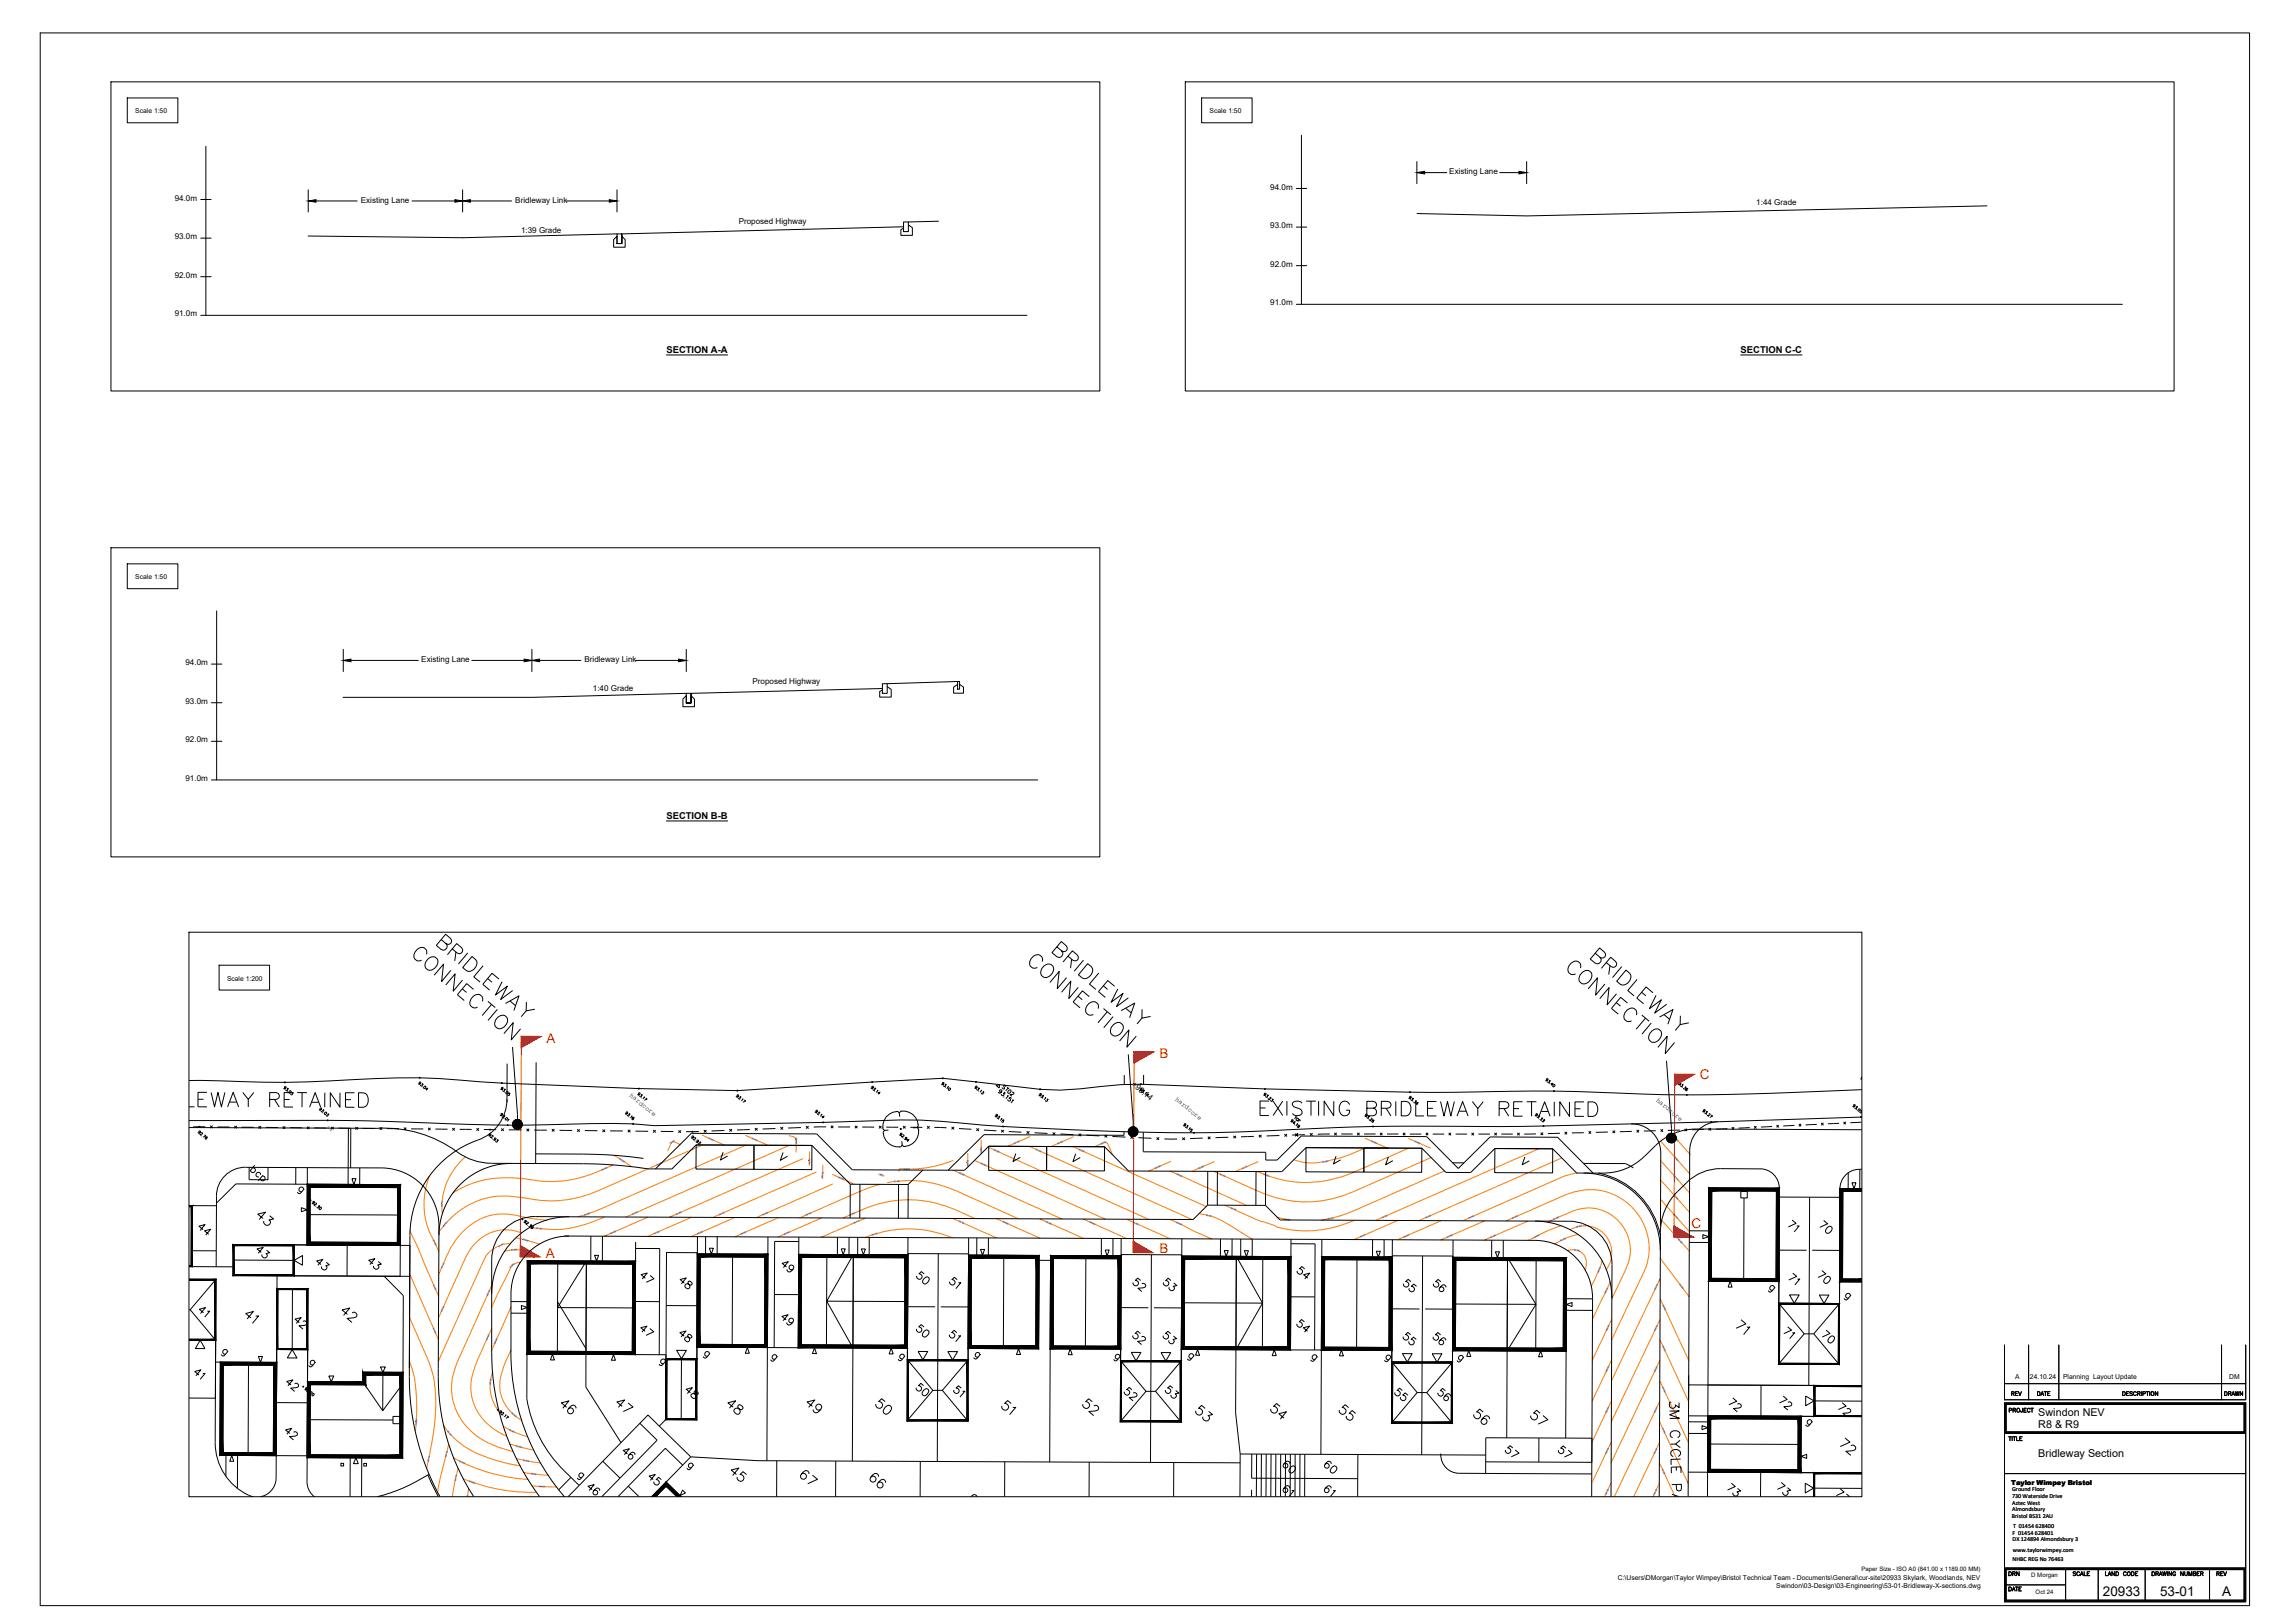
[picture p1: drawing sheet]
<svg xmlns="http://www.w3.org/2000/svg" width="1189mm" height="841mm" viewBox="0 0 1189 841" stroke-linecap="round" stroke-linejoin="round" font-family="sans-serif">
<defs><g id="words">
<g font-size="12.8">
<text x="453" y="734">50</text>
<text x="570" y="735" transform="rotate(-90 570 735)">52</text>
<text x="619" y="738">53</text>
<text x="658" y="737">54</text>
<text x="693" y="737">55</text>
<text x="763" y="739">56</text>
<text x="963" y="755" transform="rotate(-90 963 755)">72</text>
</g>
<text font-size="12.3" x="652" y="580">EXISTING BRIDLEWAY RETAINED</text>
<g font-size="11.9">
<text x="176" y="687">42</text>
<text x="518" y="734">51</text>
<text x="450" y="772">66</text>
</g>
<g font-size="11.5">
<text x="908" y="693" transform="rotate(-90 908 693)">71</text>
<text x="376" y="734">48</text>
<text x="792" y="739">57</text>
<text x="414" y="770">67</text>
</g>
<g font-size="11">
<text x="133" y="636">43</text>
<text x="474" y="667">50</text>
<text x="595" y="671" transform="rotate(-90 595 671)">52</text>
<text x="943" y="697">70</text>
<text x="474" y="725">50</text>
<text x="591" y="727" transform="rotate(-90 591 727)">52</text>
<text x="290" y="734">46</text>
<text x="417" y="733">49</text>
<text x="904" y="733" transform="rotate(-90 904 733)">72</text>
<text x="930" y="732" transform="rotate(-90 930 732)">72</text>
<text x="378" y="769">45</text>
<text x="894" y="776">73</text>
<text x="920" y="776">73</text>
</g>
<g font-size="10.6">
<text x="951" y="640" transform="rotate(-90 951 640)">70</text>
<text x="671" y="664">54</text>
<text x="602" y="670">53</text>
<text x="726" y="671">55</text>
<text x="742" y="671">56</text>
<text x="950" y="666" transform="rotate(-90 950 666)">70</text>
<text x="483" y="694" transform="rotate(-90 483 694)">50</text>
<text x="671" y="691">54</text>
<text x="595" y="698" transform="rotate(-90 595 698)">52</text>
<text x="602" y="697">53</text>
<text x="726" y="698">55</text>
<text x="742" y="698">56</text>
<text x="603" y="726">53</text>
<text x="722" y="727">55</text>
<text x="744" y="727">56</text>
<text x="960" y="735" transform="rotate(-90 960 735)">72</text>
<text x="873" y="777" transform="rotate(-90 873 777)">3M CYCLE PATH</text>
</g>
<g font-size="10.1">
<text x="126" y="687">41</text>
<text x="152" y="690">42</text>
<text x="148" y="722">42</text>
<text x="319" y="733">47</text>
<text x="147" y="748">42</text>
<text x="807" y="756">57</text>
<text x="664" y="764">60</text>
<text x="685" y="764">60</text>
</g>
<g font-size="9.7">
<text x="102" y="641">44</text>
<text x="934" y="640" transform="rotate(-90 934 640)">71</text>
<text x="163" y="659">43</text>
<text x="190" y="659">43</text>
<text x="352" y="669">48</text>
<text x="491" y="669">51</text>
<text x="934" y="667" transform="rotate(-90 934 667)">71</text>
<text x="931" y="695" transform="rotate(-90 931 695)">71</text>
<text x="491" y="696">51</text>
<text x="501" y="725" transform="rotate(-90 501 725)">51</text>
<text x="355" y="726">48</text>
<text x="779" y="756">57</text>
<text x="335" y="771">45</text>
<text x="672" y="777" transform="rotate(-90 672 777)">61</text>
<text x="693" y="777" transform="rotate(-90 693 777)">61</text>
</g>
<g font-size="9.3">
<text x="132" y="653">43</text>
<text x="405" y="660">49</text>
<text x="404" y="688">49</text>
<text x="351" y="696">48</text>
<text x="322" y="757">46</text>
<text x="304" y="776">46</text>
</g>
<g font-size="8.8">
<text x="331" y="666">47</text>
<text x="102" y="684">41</text>
<text x="331" y="693">47</text>
<text x="100" y="716">41</text>
</g>
<text font-size="7.9" x="951" y="777">73</text>
<text font-size="7.5" x="690" y="604">V</text>
<g font-size="7.1">
<text x="915" y="671">g</text>
<text x="955" y="675">g</text>
<text x="399" y="707">g</text>
<text x="504" y="706">g</text>
<text x="615" y="706">g</text>
<text x="678" y="707">g</text>
<text x="754" y="707">g</text>
<text x="298" y="768">g</text>
</g>
<g font-size="7" fill="#f00">
<text x="283" y="540">A</text>
<text x="601" y="548">B</text>
<text x="881" y="559">C</text>
<text x="877" y="637">C</text>
<text x="283" y="652">A</text>
<text x="601" y="649">B</text>
</g>
<g font-size="7">
<text x="1090" y="827">20933</text>
<text x="1119" y="827">53-01</text>
<text x="1152" y="827">A</text>
</g>
<g font-size="6.6">
<text x="114" y="704">g</text>
<text x="364" y="705">g</text>
<text x="465" y="706">g</text>
<text x="576" y="706">g</text>
<text x="159" y="709">g</text>
<text x="341" y="709">g</text>
<text x="935" y="740">g</text>
<text x="355" y="763">g</text>
</g>
<g font-size="5.6">
<text x="1056" y="734">Swindon NEV</text>
<text x="1056" y="740">R8 &amp; R9</text>
<text x="1056" y="755">Bridleway Section</text>
</g>
<g font-size="5.3">
<text x="1040" y="733">PROJECT</text>
<text x="1040" y="818">DRN</text>
<text x="1074" y="818">SCALE</text>
<text x="1090" y="818">LAND CODE</text>
<text x="1114" y="818">DRAWING NUMBER</text>
<text x="1148" y="818">REV</text>
</g>
<g font-size="4.9">
<text x="345" y="183">SECTION A-A</text>
<text x="902" y="183">SECTION C-C</text>
<text x="345" y="424">SECTION B-B</text>
<text x="1042" y="724">REV</text>
<text x="1055" y="724">DATE</text>
<text x="1099" y="724">DESCRIPTION</text>
<text x="1152" y="724">DRAWN</text>
<text x="1040" y="825">DATE</text>
</g>
<g font-size="4.2">
<text x="751" y="90">Existing Lane</text>
<text x="658" y="98">94.0m</text>
<text x="91" y="104">94.0m</text>
<text x="187" y="105">Existing Lane</text>
<text x="267" y="105">Bridleway Link</text>
<text x="910" y="106">1:44 Grade</text>
<text x="383" y="116">Proposed Highway</text>
<text x="658" y="118">93.0m</text>
<text x="91" y="124">93.0m</text>
<text x="270" y="121">1:39 Grade</text>
<text x="91" y="144">92.0m</text>
<text x="658" y="138">92.0m</text>
<text x="658" y="158">91.0m</text>
<text x="91" y="164">91.0m</text>
<text x="96" y="345">94.0m</text>
<text x="218" y="343">Existing Lane</text>
<text x="303" y="343">Bridleway Link</text>
<text x="307" y="358">1:40 Grade</text>
<text x="390" y="355">Proposed Highway</text>
<text x="96" y="365">93.0m</text>
<text x="96" y="385">92.0m</text>
<text x="96" y="405">91.0m</text>
<text x="586" y="562" transform="rotate(40 586 562)">+93.14</text>
</g>
<g font-size="3.5">
<text x="70" y="59">Scale 1:50</text>
<text x="627" y="59">Scale 1:50</text>
<text x="70" y="300">Scale 1:50</text>
<text x="118" y="508">Scale 1:200</text>
<text x="326" y="568" transform="rotate(40 326 568)">hardcore</text>
<text x="609" y="570" transform="rotate(40 609 570)">hardcore</text>
<text x="858" y="570" transform="rotate(40 858 570)">hardcore</text>
<text x="1044" y="715">A</text>
<text x="1052" y="715">24.10.24</text>
<text x="1069" y="715">Planning Layout Update</text>
<text x="1155" y="715">DM</text>
<text x="1042" y="769">Taylor Wimpey Bristol</text>
<text x="838" y="819">C:\Users\DMorgan\Taylor Wimpey\Bristol Technical Team - Documents\General\cur-site\20933 Skylark, Woodlands, NEV</text>
<text x="921" y="823">Swindon\03-Design\03-Engineering\53-01-Bridleway-X-sections.dwg</text>
</g>
<g font-size="3.2">
<text x="1043" y="773">Ground Floor</text>
<text x="1043" y="776">730 Waterside Drive</text>
<text x="1043" y="780">Aztec West</text>
<text x="1043" y="783">Almondsbury</text>
<text x="1043" y="787">Bristol BS31 2AU</text>
<text x="1043" y="792">T 01454 628400</text>
<text x="1043" y="795">F 01454 628401</text>
<text x="1043" y="799">DX 124894 Almondsbury 3</text>
<text x="1043" y="809">NHBC REG No 76463</text>
<text x="1043" y="804">www.taylorwimpey.com</text>
</g>
<g font-size="3.1">
<text x="965" y="814">Paper Size - ISO A0 (841.00 x 1189.00 MM)</text>
<text x="1053" y="817">D Morgan</text>
<text x="1055" y="826">Oct 24</text>
</g>
<text font-size="1.6" x="169" y="584" transform="rotate(48 169 584)">93.150</text>
<g font-size="1.6" fill="#00f">
<text x="347" y="593" transform="rotate(-34 347 593)">93.300</text>
<text x="367" y="590" transform="rotate(24 367 590)">93.350</text>
<text x="389" y="590" transform="rotate(24 389 590)">93.400</text>
<text x="412" y="589" transform="rotate(91 412 589)">93.450</text>
<text x="526" y="593" transform="rotate(-24 526 593)">93.450</text>
<text x="548" y="593" transform="rotate(-23 548 593)">93.400</text>
<text x="571" y="593" transform="rotate(-24 571 593)">93.350</text>
<text x="710" y="592" transform="rotate(24 710 592)">93.200</text>
<text x="733" y="592" transform="rotate(24 733 592)">93.250</text>
<text x="867" y="589" transform="rotate(49 867 589)">93.323</text>
<text x="508" y="594" transform="rotate(91 508 594)">93.500</text>
<text x="515" y="596" transform="rotate(24 515 596)">93.350</text>
<text x="536" y="596" transform="rotate(24 536 596)">93.300</text>
<text x="559" y="596" transform="rotate(24 559 596)">93.250</text>
<text x="867" y="599" transform="rotate(48 867 599)">93.368</text>
<text x="321" y="601" transform="rotate(33 321 601)">93.300</text>
<text x="340" y="604" transform="rotate(-23 340 604)">93.200</text>
<text x="419" y="600" transform="rotate(91 419 600)">93.500</text>
<text x="501" y="601" transform="rotate(90 501 601)">93.550</text>
<text x="508" y="603" transform="rotate(24 508 603)">93.400</text>
<text x="599" y="606" transform="rotate(-24 599 606)">93.350</text>
<text x="685" y="603" transform="rotate(-8 685 603)">93.050</text>
<text x="312" y="607" transform="rotate(-24 312 607)">93.150</text>
<text x="426" y="607" transform="rotate(98 426 607)">93.550</text>
<text x="434" y="610" transform="rotate(24 434 610)">93.600</text>
<text x="455" y="609" transform="rotate(17 455 609)">93.650</text>
<text x="468" y="606" transform="rotate(1 468 606)">93.600</text>
<text x="497" y="608" transform="rotate(23 497 608)">93.450</text>
<text x="610" y="609" transform="rotate(24 610 609)">93.200</text>
<text x="621" y="606" transform="rotate(-23 621 606)">93.300</text>
<text x="632" y="609" transform="rotate(24 632 609)">93.150</text>
<text x="644" y="606" transform="rotate(-24 644 606)">93.250</text>
<text x="655" y="609" transform="rotate(22 655 609)">93.100</text>
<text x="867" y="609" transform="rotate(49 867 609)">93.414</text>
<text x="463" y="613" transform="rotate(-2 463 613)">93.500</text>
<text x="229" y="622" transform="rotate(91 229 622)">93.300</text>
<text x="867" y="619" transform="rotate(49 867 619)">93.459</text>
<text x="328" y="630" transform="rotate(-24 328 630)">93.300</text>
<text x="350" y="630" transform="rotate(-23 350 630)">93.350</text>
<text x="373" y="630" transform="rotate(-24 373 630)">93.400</text>
<text x="638" y="626" transform="rotate(22 638 626)">93.350</text>
<text x="867" y="629" transform="rotate(49 867 629)">93.504</text>
<text x="231" y="633" transform="rotate(130 231 633)">93.200</text>
<text x="303" y="630" transform="rotate(-19 303 630)">93.250</text>
<text x="395" y="630" transform="rotate(-24 395 630)">93.450</text>
<text x="418" y="630" transform="rotate(-24 418 630)">93.500</text>
<text x="440" y="630" transform="rotate(-24 440 630)">93.550</text>
<text x="443" y="634" transform="rotate(-24 443 634)">93.700</text>
<text x="497" y="633" transform="rotate(24 497 633)">93.700</text>
<text x="519" y="633" transform="rotate(23 519 633)">93.650</text>
<text x="542" y="634" transform="rotate(24 542 634)">93.600</text>
<text x="564" y="634" transform="rotate(24 564 634)">93.550</text>
<text x="587" y="634" transform="rotate(24 587 634)">93.500</text>
<text x="609" y="634" transform="rotate(24 609 634)">93.450</text>
<text x="625" y="630" transform="rotate(14 625 630)">93.400</text>
<text x="665" y="632" transform="rotate(9 665 632)">93.200</text>
<text x="688" y="632" transform="rotate(-11 688 632)">93.200</text>
<text x="716" y="631" transform="rotate(-23 716 631)">93.250</text>
<text x="739" y="632" transform="rotate(-24 739 632)">93.300</text>
<text x="761" y="632" transform="rotate(-24 761 632)">93.350</text>
<text x="784" y="632" transform="rotate(-24 784 632)">93.400</text>
<text x="805" y="632" transform="rotate(-23 805 632)">93.450</text>
<text x="278" y="637" transform="rotate(11 278 637)">93.400</text>
<text x="316" y="640" transform="rotate(-23 316 640)">93.450</text>
<text x="339" y="640" transform="rotate(-23 339 640)">93.500</text>
<text x="361" y="640" transform="rotate(-24 361 640)">93.550</text>
<text x="384" y="640" transform="rotate(-23 384 640)">93.600</text>
<text x="406" y="640" transform="rotate(-24 406 640)">93.650</text>
<text x="452" y="640" transform="rotate(-16 452 640)">93.750</text>
<text x="705" y="641" transform="rotate(-24 705 641)">93.400</text>
<text x="728" y="642" transform="rotate(-24 728 642)">93.450</text>
<text x="750" y="642" transform="rotate(-23 750 642)">93.500</text>
<text x="773" y="642" transform="rotate(-24 773 642)">93.550</text>
<text x="795" y="642" transform="rotate(-30 795 642)">93.600</text>
<text x="817" y="636" transform="rotate(-18 817 636)">93.500</text>
<text x="224" y="643" transform="rotate(63 224 643)">93.350</text>
<text x="259" y="647" transform="rotate(-37 259 647)">93.350</text>
<text x="271" y="642" transform="rotate(19 271 642)">93.450</text>
<text x="809" y="643" transform="rotate(-22 809 643)">93.650</text>
<text x="869" y="642" transform="rotate(49 869 642)">93.550</text>
<text x="265" y="648" transform="rotate(-5 265 648)">93.500</text>
<text x="816" y="648" transform="rotate(10 816 648)">93.700</text>
<text x="230" y="654" transform="rotate(114 230 654)">93.250</text>
<text x="264" y="657" transform="rotate(-46 264 657)">93.550</text>
<text x="829" y="656" transform="rotate(112 829 656)">93.650</text>
<text x="224" y="666" transform="rotate(66 224 666)">93.400</text>
<text x="858" y="665" transform="rotate(116 858 665)">93.350</text>
<text x="870" y="666" transform="rotate(53 870 666)">93.500</text>
<text x="253" y="668" transform="rotate(114 253 668)">93.400</text>
<text x="833" y="667" transform="rotate(121 833 667)">93.600</text>
<text x="230" y="677" transform="rotate(114 230 677)">93.300</text>
<text x="861" y="676" transform="rotate(65 861 676)">93.450</text>
<text x="224" y="688" transform="rotate(67 224 688)">93.450</text>
<text x="833" y="686" transform="rotate(116 833 686)">93.550</text>
<text x="858" y="687" transform="rotate(115 858 687)">93.300</text>
<text x="253" y="691" transform="rotate(114 253 691)">93.450</text>
<text x="257" y="693" transform="rotate(114 257 693)">93.600</text>
<text x="861" y="698" transform="rotate(65 861 698)">93.400</text>
<text x="833" y="708" transform="rotate(115 833 708)">93.500</text>
<text x="858" y="708" transform="rotate(115 858 708)">93.250</text>
<text x="254" y="714" transform="rotate(97 254 714)">93.500</text>
<text x="861" y="719" transform="rotate(65 861 719)">93.350</text>
<text x="833" y="729" transform="rotate(115 833 729)">93.450</text>
<text x="858" y="729" transform="rotate(116 858 729)">93.200</text>
<text x="215" y="735" transform="rotate(93 215 735)">93.550</text>
<text x="265" y="732" transform="rotate(42 265 732)">93.650</text>
<text x="232" y="742" transform="rotate(50 232 742)">93.350</text>
<text x="264" y="741" transform="rotate(26 264 741)">93.600</text>
<text x="861" y="740" transform="rotate(65 861 740)">93.300</text>
<text x="267" y="750" transform="rotate(14 267 750)">93.550</text>
<text x="222" y="754" transform="rotate(104 222 754)">93.500</text>
<text x="231" y="752" transform="rotate(105 231 752)">93.450</text>
<text x="833" y="750" transform="rotate(115 833 750)">93.400</text>
<text x="858" y="750" transform="rotate(116 858 750)">93.150</text>
<text x="238" y="758" transform="rotate(23 238 758)">93.300</text>
<text x="271" y="757" transform="rotate(9 271 757)">93.500</text>
<text x="861" y="761" transform="rotate(65 861 761)">93.250</text>
<text x="236" y="764" transform="rotate(100 236 764)">93.400</text>
<text x="243" y="768" transform="rotate(20 243 768)">93.250</text>
<text x="275" y="764" transform="rotate(8 275 764)">93.450</text>
<text x="279" y="771" transform="rotate(3 279 771)">93.400</text>
<text x="833" y="771" transform="rotate(116 833 771)">93.350</text>
<text x="858" y="772" transform="rotate(115 858 772)">93.100</text>
</g>
</g></defs>
<!-- layer: 20933-Contours-R8-9|CONTOURS_NORMAL -->
<g fill="none" stroke="#ff7f00" stroke-width=".52">
<path d="M241 600l-5 5-4 8-3 7v9M318 599l9 5M353 593l-4-1-3 4M364 588l11 5M364 593l-27 12M409 594l-85 37M534 594l84 38M707 590l12 5M708 595l-13 5-12 2M730 595l-20 9a66 66 0 0 1-48 7l-10-4M742 600l-19 8a161 161 0 0 1-37 14 68 68 0 0 1-42-8l-15-7M223 609l-3 10v10l2 8 5 12"/>
<path d="M318 604a68 68 0 0 1-49 7l-9-1-9 2-9 2-7 4M336 606l-11 4a146 146 0 0 1-29 11l-11 1-22-2-10 1-7 2-8 4-5 5-5 6M416 600l-69 31M607 607l39 18M629 602l-11 5M671 601l6 2 6-1M749 607l-30 13a130 130 0 0 1-34 12M809 600l-73 33M270 639l-5-2-7 1-7 2-5 5-5 7-14 31M662 631l7 1M265 644l-4 1-3 1-6 5-25 54M860 684l-25 53"/>
<path d="M230 739a48 48 0 0 0 30 19l10 2M860 726l-23 50M860 737l15 32M235 755l9 5 11 3 9 3 10 1M860 747l-13 29M243 771l-1 5M860 769l-3 7"/>
</g>
<!-- layer: 20933-Contours-R8-9|CONTOURS_PROMINENT -->
<path d="M387 593l-75 33-13 5M556 594l69 31M730 590l11 5M798 595l-85 37M652 602l-12 5M283 632l-22-3-7 1-6 2-6 4-6 7-3 4-6 13M860 705l-25 53M860 758l8 18M240 766l8 3 10 3 9 1h11" fill="none" stroke="#ff7f00" stroke-width=".52"/>
<!-- layer: 20933-Contours-R8-9|CONTOURS_NORMAL -->
<g fill="#00f">
<path d="M242 776h1z"/>
<path d="M242 775a.5 .5 0 0 1 1 0 .5 .5 0 0 1-1 0zM242 775h1z"/>
</g>
<g fill="none" stroke="#ff7f00" stroke-width=".52">
<path d="M386 588l12 5M409 588l4 2v7M502 598v7M512 594l83 38M534 589l-12 5M556 589l-11 5M567 594l5-2h1l1 1 3 5M423 607l-54 24M426 604v7M431 609l12 5M431 614l-39 17M494 606l56 26"/>
<path d="M494 601a64 64 0 0 1-28 5v1M505 601l68 31M607 602l-12 5M817 608l-6 1-53 24M213 638l14 34M313 631a78 78 0 0 1-19 6h-7l-13-1M336 631l-23 10M381 631l-23 10M403 631l-22 10M426 631l-23 10M437 631a70 70 0 0 1 43-9 98 98 0 0 1 25 9M448 631l-22 10"/>
<path d="M494 631l22 11M517 632l22 10M539 632l22 10M562 632l22 10M607 632l21 10M622 629l6 1 5 2 16 10M635 625a165 165 0 0 0 30 12 59 59 0 0 0 37-5M724 633l-22 9M747 633l-23 9M781 633l31-14 4-2h7h6l7 2 5 3 6 5 4 5 2 7 2 6-1 6-2 8-17 35M792 633l-23 10M802 633l14-6 7-1h4l4 1 4 3 4 3 3 4 2 4 1 4v5l-2 7-8 16"/>
<path d="M809 635l-6 2-11 6M818 640l-6 1-6 4M267 641l12 4M270 654a7 7 0 0 0-7 6l-8 17M812 648a7 7 0 0 1 9 2 7 7 0 0 1 1 8M830 653l-1 3-4 10M212 660l15 34M255 665l-8 19a169 169 0 0 0-13 31v6l1 5a36 36 0 0 0 27 25l4 1M265 677l-10 23M834 664l-9 20M860 662l-25 53M860 673l15 32"/>
<path d="M255 688l-7 16-3 8a27 27 0 0 0 15 31l3 1M265 700l-2 4a24 24 0 0 0-1 23l3 5 5 4M835 684l-10 21M860 694l15 32M212 705l3 8 1 8v10l-1 11M860 716l15 32M261 739l5 3 7 2M835 726l-10 21M233 749l-6 24M264 748l13 3M835 747l-10 22M237 761l-3 15"/>
<path d="M272 763l12 1M276 770l12 1M835 769l-3 7"/>
</g>
<!-- layer: 20933-Contours-R8-9|CONTOURS_PROMINENT -->
<g fill="none" stroke="#ff7f00" stroke-width=".52">
<path d="M420 597l-1 7M508 591v7M861 591l15 17M867 588l9 10M456 614l-10 3-32 14M460 613a63 63 0 0 1 41 6l27 13M861 612l15 16M861 601l15 17M358 631l-22 10M584 632l22 10M769 633l-22 10M814 637l4-2h5l5 2 4 3 3 5v4v5l-3 4"/>
<path d="M861 621l15 17M861 632l14 16M262 648a23 23 0 0 1 12 1M449 641a59 59 0 0 1 45 0M860 652l15 20M212 683a157 157 0 0 1 13 34l1 9-1 9-1 13-3 13M255 711a21 21 0 0 0 4 20M835 705l-10 21M268 756l12 2"/>
</g>
<!-- layer: 20933-Survey-Edit|FENCE -->
<g fill="none" stroke="#000" stroke-width=".52">
<path d="M106 584h-6M109 583l1 2M110 583l-1 2M113 584h6M121 583l2 2M123 583l-2 2M125 584h7M134 584l1 1M135 584l-1 1M138 584h6M147 584l1 1M148 584l-1 1"/>
<path d="M150 584h7M159 584l1 1M160 584l-1 1M163 584l6 1M175 585h7M184 584l1 1M185 584l-1 1M188 585h6M197 584l1 1M198 584l-1 1M201 585h6M209 584l2 2"/>
<path d="M211 584l-2 2M213 585h6M222 584l1 2M223 584l-1 2M226 585h3M229 585h3M234 585l2 1M236 585l-2 1M238 585h6M247 585l1 1M248 585l-1 1M251 585h6"/>
<path d="M260 585l1 1M261 585l-1 1M264 585l6 1M273 585l1 1M274 585l-1 1M277 586h6M286 585l1 1M287 585l-1 1M290 586h7M299 585l1 1M300 585l-1 1M303 586h7"/>
<path d="M312 585l2 2M314 585l-2 2M316 586h7M325 585l2 2M327 585l-2 2M329 586h7M339 586l1 1M340 586l-2 1M342 586h7M352 586l1 1M353 586l-1 1M362 586h-6"/>
<path d="M365 586l1 1M366 586l-1 1M375 586h-6M378 585l1 1M379 585l-1 1M389 585l-7 1M391 585l2 1M393 585l-2 1M402 585h-7M404 584l2 1M406 584l-1 1M415 584l-7 1"/>
<path d="M418 584l1 1M419 584l-1 1M428 584h-6M431 583l1 2M432 583l-1 2M434 584h7M443 583l1 2M444 583l-1 2M447 584h6M456 583l1 2M457 583l-1 2M459 584h7"/>
<path d="M468 584l1 1M469 584l-1 1M472 584h6M480 584l2 1M482 584l-2 1M484 584h7M493 584l1 1M494 584l-1 1M497 585h6M506 585l1 1M507 585l-1 1M510 586h6"/>
<path d="M519 586l1 1M520 586l-1 1M523 586l6 1M532 586l1 2M533 586l-1 1M536 587h7M546 587l1 1M547 587l-2 1M550 588h6M559 587l1 2M560 588l-1 1M563 588l7 1"/>
<path d="M572 588l2 1M574 588l-2 1M577 589h6M586 589l1 1M587 589l-1 1M590 590h7M599 589l2 2M601 589l-2 2M603 590h7M613 589l1 2M614 589l-1 2M623 590h-6"/>
<path d="M626 589l1 1M627 589l-1 1M637 589l-7 1M639 589l2 1M641 589l-2 1M650 589h-7M652 588l2 1M654 588l-2 1M663 588l-7 1M666 588l1 1M667 588l-1 1M671 587l2 2-1-1 1-1-2 2"/>
<path d="M676 588h-6M679 587l1 1M680 587l-1 2M689 588h-6M692 587l1 1M693 587l-1 1M695 588h6M703 587l2 1M705 587l-2 1M707 588h6M715 587l1 1M716 587l-1 1"/>
<path d="M719 588h6M727 587l1 1M728 587l-1 1M731 588h6M739 587l1 1M740 587l-1 1M742 588h6M751 587l1 1M752 587l-1 1M754 588h6M763 587l1 1M764 587l-1 1"/>
<path d="M766 588h6M775 587l1 1M776 587l-1 1M778 588h6M786 587l2 1M788 587l-2 1M796 588h-6M798 587l2 1M800 587l-2 1M808 587h-6M811 587l1 1M812 587l-1 1"/>
<path d="M821 587h-6M823 586l2 1M825 586l-2 2M833 587h-6M836 586l1 1M837 586l-1 1M846 586h-7M848 586l1 1M849 586l-1 1M858 586h-6M861 585l1 1M862 585l-1 1"/>
<path d="M871 586h-7M873 585l1 1M874 585l-1 1M883 585h-6M885 585l2 1M887 585l-1 1M895 585h-6M897 584l2 1M899 584l-1 1M907 584l-6 1M909 584l1 1M910 584l-1 1"/>
<path d="M918 584h-5M921 583l1 1M922 583l-1 1M930 583h-6M932 582l1 2M933 582l-1 2M942 583h-6M944 582l1 1M945 582l-1 1M953 582h-6M955 581l2 2M957 581l-2 2"/>
<path d="M965 582h-6"/>
</g>
<!-- layer: 20933-Survey-Edit|TREE -->
<g fill="none" stroke="#000" stroke-width=".52">
<path d="M465 576a8 8 0 0 0-7 9M466 577v2M467 576a8 8 0 0 1 9 7M468 576l-2 1-2-1M458 584v2v1M458 587a8 8 0 0 0 8 7M460 586h-2M467 591l1 2M469 594l-1-1-2 1M475 584h-2M476 583l-1 1 1 2M476 586a8 8 0 0 1-7 8"/>
<circle cx="467" cy="585" r=".2"/>
</g>
<!-- layer: 20933-Survey-Edit|STATION -->
<path d="M516 562h2v2zM517 563h.1" fill="none" stroke="#000" stroke-width=".52"/>
<!-- layer: 20933-Survey-Edit|T_STATION -->
<g fill="none" stroke="#000" stroke-width=".52">
<path d="M521 563v-1l-1 1v1l-1-1M522 563l1 1M522 564l-1 1M524 566h1v1h-2l1 1"/>
<circle cx="523" cy="566" r=".9"/>
</g>
<!-- layer: 20933-Survey-Edit|L_STATION -->
<path d="M519 566a.7 .7 0 0 1-1-1 .6 .6 0 0 1 1 0l-1 2v-1M520 566h1l-1 1a.7 .7 0 0 1 0 1 .7 .7 0 0 1-1 0 .7 .7 0 0 1 0-1M520 568h.1M522 568h1l-2 1M524 569h-1a.7 .7 0 0 1 1 1 .7 .7 0 0 1-1 1 .7 .7 0 0 1-1-1M525 570l-1 2" fill="none" stroke="#000" stroke-width=".52"/>
<!-- layer: 20933-Survey-Edit|L_FENCE -->
<g fill="none" stroke="#000" stroke-width=".52">
<path d="M103 584h1M104 583l-1 1M104 587l-1-1h1a.7 .7 0 0 1 0 1 .7 .7 0 0 1-1 0M104 587l1 1h-1M105 589h.1M106 588l1 1h-2M107 590v-1l-1 1h1h-1M254 585v1M254 588v1l-1-1M255 588l1 1h-2l1 1M255 590h.1M257 590h-1h1v1h-1v-1"/>
<path d="M258 590v1v1l-1-1M358 586l1 1M359 586l-1 1M359 589v1l-1-1M360 590h1h-2l1 1M360 591h.1M362 591h-1h1v1h-1M363 592v1l-1-1M672 588h.1M673 584v-1v1h-1"/>
</g>
<!-- layer: 20933-Survey-Edit|L_TRACK -->
<g fill="none" stroke="#000" stroke-width=".52">
<path d="M217 558l1 1M218 558l-1 1M488 558l1 1M489 558l-1 1M802 560v-1v1h-1M803 560h1h-1v1h-1v-1M964 559h1M965 559h.1M965 558v1M147 561h1M148 560l-1 1M148 564v-1v1h-1"/>
<path d="M149 564v1h-1M149 566h.1M151 566h1l-1 1M167 575h-1v-1h1l-1 1h-1M167 575h1h-1v1M167 577h1M170 577v1h-1M218 561h-1h1l-1 1v-1M219 561v1v1l-1-1M219 563h.1M221 565v-1h1l-1 1M260 561v1"/>
<path d="M260 578v-1v1h-1M261 564h-1v-1l1 1h-1v1v-1M261 578h1h-1v1h-1M261 580h.1M261 564l1 1h-1M262 566h.1M264 567v-1l-1 1h1v1l-1-1M325 577h-1l1-1v1h-1M326 577h1l-1 1h-1M326 579h.1M327 578h1l-1 1M329 579h-1v1"/>
<path d="M331 564h.1M332 567h-1h1a.7 .7 0 0 1-1 0M332 567h1l-1 1M333 569h.1M334 568l-1 2M335 569v1h-1M382 565h1M382 565v1M383 568h-1v-1l1 1h-1v1v-1M383 568l1 1h-1M384 570h.1M385 569l-1 2"/>
<path d="M386 570v1h-1M424 576h-1v-1v1M424 576l1 1h-1M424 578h.1M426 577l-1 2M427 579h-1l1-1-1 1M452 560v1M453 564l-1-1h1a.7 .7 0 0 1-1 1 .7 .7 0 0 1-1 0M453 564h1h-1v1l-1-1M453 565v1M455 565l-1 1M456 567l-1-1h1l-1 1"/>
<path d="M489 562l-1-1h1v1h-1M490 562v1l-1-1M490 563v1M491 563h1l-1 1M505 560l1 1M506 560l-1 1M506 564v-1a.7 .7 0 0 1 0 1 .7 .7 0 0 1-1 0M507 564h1h-1v1l-1-1M507 565h.1M508 565h1l-1 1M509 566h1h-1v1v-1M517 578h-1h1a.7 .7 0 0 1 0 1 .7 .7 0 0 1-1-1"/>
<path d="M518 578v1v1l-1-1M519 580l-1 1M539 564v1M540 567h-1h1l-1 1-1-1M540 567l1 1h-1v1v-1M540 569h.1M542 569l-1 1M543 569v1v1l-1-1M591 562h1M592 561l-1 1M592 565l-1-1h1a.7 .7 0 0 1 0 1 .7 .7 0 0 1-1 0M593 565h-1l1 1h-1"/>
<path d="M593 567h.1M594 566l-1 1M595 568l-1-1h1l-1 1M655 564l1 1M656 564l-1 1M803 561v1M805 562h-1l1-1-1 1M805 565l1 1M806 565l-1 1M871 562h-1l1-1v1h-1M872 562v1l-1-1M872 563v1"/>
<path d="M873 563h1l-1 1h-1M874 567l1 1M874 567v1M875 564a.6 .6 0 0 0-1 0 .6 .6 0 0 0 0 1v-1M884 576h-1v-1h1l-1 1h-1M884 576h1h-1v1v-1M885 578h.1M886 577v1h-1l1 1M887 578h1l-2 1M961 573v-1v1v1l-1-1M962 573l1 1h-1h-1M962 575h.1"/>
<path d="M964 579h1M965 575l-1 1h1l-1 1v-1M965 578l-1 1M169 580l1 1M170 580l-1 1M263 583h.1M263 580h1l-1 1M328 582l1 1M328 582v1M426 581l1 1M427 581l-1 1M518 580h.1"/>
<path d="M519 583l1 1M520 583v1M520 581v-1v1v1l-1-1M614 583v-1v1h-1M615 583h1l-1 1h-1M615 585h.1M616 584h1l-1 2M618 585h-1l1 1h-1M618 587h1M619 587h-1M711 583l1 1M712 583l-1 1"/>
<path d="M886 581l1 1M887 581l-1 1"/>
<circle cx="150" cy="566" r=".6"/>
<circle cx="169" cy="577" r=".6"/>
<circle cx="220" cy="563" r=".7"/>
<circle cx="263" cy="580" r=".6"/>
<circle cx="263" cy="566" r=".6"/>
<circle cx="492" cy="564" r=".6"/>
<circle cx="805" cy="563" r=".6"/>
<circle cx="964" cy="575" r=".6"/>
</g>
<!-- layer: 20933-Survey-Edit|L_TREE -->
<path d="M466 585h1M467 585h-1M467 588v-1v1h-1M468 588l1 1h-2l1 1M468 590h.1M470 590h-1l1-1v1h-1M471 591h-1l1-1-1 2" fill="none" stroke="#000" stroke-width=".52"/>
<!-- layer: 20933-Survey-Edit|L_GENERAL -->
<g fill="none" stroke="#000" stroke-width=".52">
<path d="M161 622h.1M163 623h-1h1a.7 .7 0 0 1 0 1 .7 .7 0 0 1-1-1M163 623l1 1h-1v1M164 625h.1M165 625h1h-1v1l-1-1M270 632h1M271 631l-1 1M273 633h-1v-1l1 1h-1v1v-1M273 633l1 1h-2l1 1M274 635h.1M275 634l1 1h-1v1l-1-1M276 636v-1v1v1l-1-1"/>
<path d="M160 720v1h-1h1M160 722h.1M161 721l1 1h-2l1 1M258 730v1M260 732h-1v-1h1v1h-1M260 732h1l-1 1M261 734h.1M262 733l-1 1M263 734h1l-2 1"/>
<circle cx="166" cy="626" r=".6"/>
<circle cx="162" cy="723" r=".6"/>
</g>
<!-- layer: 20933-Survey-Edit|TRACK -->
<path d="M98 560h6a690 690 0 0 0 90-1 454 454 0 0 1 66 2l71 3 51 1 107-6 50 5a231 231 0 0 0 42-2h10l65 2 96 2a1246 1246 0 0 1 111 1h43l59-2M965 579l-78 2-120 3a1627 1627 0 0 0-128 3 1627 1627 0 0 1-162-7l-138 3a585 585 0 0 0-65 0h-32l-62-2h-82" fill="none" stroke="#000" stroke-width=".52"/>
<!-- layer: Areas -->
<path d="M270 537h10l-10 6zM270 537v114M588 545h10l-10 6zM588 545l-1 104M868 557h10l-10 5zM868 557v84M868 635l10 6h-10zM270 645l10 6h-10zM587 643l10 6h-10z" fill="none" stroke="#f00" stroke-width=".52"/>
<g fill="#f00" stroke="#f00" stroke-width=".52">
<path d="M270 645l10 6h-3zM270 645v6h7z"/>
<path d="M270 537h10l-6 3zM270 537v6l4-3z"/>
<path d="M587 643l10 6h-3zM587 643v6h7z"/>
<path d="M588 545h10l-6 4zM588 545v6l4-2z"/>
<path d="M868 635l10 6h-4zM868 635v6h6z"/>
<path d="M868 557h10l-6 3zM868 557v5l4-2z"/>
</g>
<!-- layer: R8-R9_001 Planning Layout - Rev F|CB-H-EXTWALL2 -->
<path d="M98 625h2v31h-2M121 645h31v16h-31zM98 663h14v32l-14-1M144 668h16l-1 31h-16zM922 675h31v32h-31zM345 704h16v32h-16zM470 705h32v31h-32zM581 705h31v32h-31zM721 706h32v31h-32zM965 718h-25v16h25M965 763h-25v13" fill="none" stroke="#000" stroke-width=".52"/>
<!-- layer: R8-R9_001 Planning Layout - Rev F|CB-H-GARAGE-DOOR -->
<g fill="none" stroke="#000" stroke-width=".52">
<path d="M152 653l5-2v5zM927 671h5l-2 4zM943 671h5l-3 4zM104 694l2 5h-5zM151 699l3 5h-5zM351 700h5l-3 4zM476 700h5l-3 5zM491 700h5l-2 5zM586 701h5l-2 4zM602 701h5l-3 4zM727 701h5l-3 5zM742 702h5l-2 4z"/>
<path d="M936 723l4 3-4 2zM936 769l4 2-4 3z"/>
</g>
<!-- layer: R8-R9_001 Planning Layout - Rev F|CB-P-PARKING -->
<g fill="none" stroke="#000" stroke-width=".52">
<path d="M361 593h30v13h-30zM391 593l30 1v12h-30zM512 594h30v13l-30-1zM542 594h30v13h-30zM677 595h30v12h-30zM707 595h30v12h-30zM775 595h30v13h-30zM100 625h12M938 620l-1 87M152 645h55v16h-55M180 645v16M329 647h13v55"/>
<path d="M414 643h-13v55M486 650v86M597 650l-1 87M669 644l13 1-1 55M737 651v86M922 648h14M939 648h14M329 674h13M345 677h16M401 671h13M470 677h15M488 677h14"/>
<path d="M581 678h14M598 678h14M669 672h12M721 678h15M739 678h14M922 675v-55h32l-1 55M112 695v30l-14-1M143 699v55h16v-55M345 704v-55h16v55M470 705l1-55h31v55M581 705v-55h31v55M721 706l1-55h31v55"/>
<path d="M875 713v12M913 718v16M940 718h-55v16h55M143 727h16M332 738l9 8-29 30M312 757l9 9M354 759l-9-9-25 26M649 753v13h55M704 754v22M798 745l-1 13M825 745v13h-55M326 770l5 6"/>
<path d="M649 772v4M676 766v10M912 763v13M940 763h-55v13"/>
</g>
<!-- layer: R8-R9_001 Planning Layout - Rev F|CB-H-ROOF -->
<g fill="none" stroke="#000" stroke-width=".52">
<path d="M904 616v1M159 629l48 1M904 621v43M121 653h31M289 653v49M304 653l-15 25h40M380 650l-1 48M429 650l-1 48M442 650l-14 24h42M520 650v49M563 651l-1 48M641 651l13 24"/>
<path d="M654 651v48M703 651v49M781 652l15 24M796 652v48M99 679l13 16M112 663l-13 16h-1M152 668l-1 31M289 675l15 24M428 674l14 25M612 675h42l-13 24M753 676h43l-15 24M922 675l13 16-13 16"/>
<path d="M953 675l-13 16M935 691h5l13 16M129 706v48M353 704v32M470 705l13 15-13 16M502 705l-14 15M581 705l13 16-13 16M612 705l-13 16M721 706l13 16-13 15M753 706l-14 16M159 736h45M204 734h3v4h-3z"/>
<path d="M207 736h2M483 720h5l14 16M594 721h5l13 16M734 722h5l14 15M940 726h25M885 748h48M940 771h25"/>
</g>
<!-- layer: R8-R9_001 Planning Layout - Rev F|CB-H-EXTWALL -->
<g fill="none" stroke="#000" stroke-width=".52">
<path d="M159 614h49l-1 31h-48zM886 616h36v48h-37zM965 616h-11l-1 48h12M273 653l56 1v48h-56zM361 650h37v48h-37zM414 650h57l-1 49-56-1zM502 650l36 1v48h-36zM544 651h37v48h-37zM612 651h57v49l-57-1zM685 651h37l-1 49h-36zM753 652h59v48h-59zM114 706h29v48h-29z"/>
<path d="M885 734h48v29h-48zM338 776l7-8 8 8"/>
</g>
<!-- layer: R8-R9_001 Planning Layout - Rev F|CB-H-DOORREAR -->
<g fill="none" stroke="#000" stroke-width=".52">
<path d="M156 626l3 1-3 1zM897 664l1 3h-2zM387 698l1 3h-2zM422 698l1 3h-2zM462 699l1 3h-2zM528 699l1 3h-2zM555 699l1 3h-2zM660 699l1 3h-2zM695 700l1 3h-2zM134 703h2l-1 3zM286 702l1 3h-2zM318 702l1 3h-2z"/>
<path d="M798 700l1 3h-2zM933 755l3-1v2zM354 772l1 2-3 1z"/>
</g>
<!-- layer: R8-R9_001 Planning Layout - Rev F|CB-H-DOORFRONT -->
<g fill="none" stroke="#000" stroke-width=".52">
<path d="M182 611h2l-1 3zM960 613h2l-1 3zM882 640l4 1-4 1zM308 650h2l-1 3zM368 647h2l-1 3zM436 647h2l-1 3zM446 647h2l-1 3zM508 647h2l-1 3zM573 648h2l-1 3zM634 648h3l-2 3zM645 648h2l-1 3zM713 648h2l-1 3z"/>
<path d="M775 649h2l-1 3zM270 676l3 2-3 1zM812 676l3-1v2zM882 739l3 1-3 1zM120 754l1 3h-2z"/>
</g>
<!-- layer: R8-R9_001 Planning Layout - Rev F|CB-H-CHIMNEY -->
<path d="M902 617h4v4h-4z" fill="none" stroke="#000" stroke-width=".52"/>
<!-- layer: R8-R9_001 Planning Layout - Rev F|CB-P-FOOTPATH -->
<g fill="none" stroke="#000" stroke-width=".52">
<path d="M263 551v20M278 551v52M583 557v5M593 557v5M182 585v20M583 586v2h-73l-19 18M593 587l-1 10M129 605v6h10v-6M153 605v9M159 605v9M180 605v9M186 605v9"/>
<path d="M340 606l18-19 65 1 19 18M441 614v17M446 614v17M466 614v17M471 614v17M626 607v18M631 607v18M651 607v18M656 607v18M662 601l12-12h65l17 16 16-16h35l19 19M828 608a41 41 0 0 1 32 32M958 608v8"/>
<path d="M964 606v10M796 633h17a22 22 0 0 1 22 22v18M876 638h10M181 645h.1M292 641l503 2a30 30 0 0 1 30 30v103M306 641v12M312 641v12M366 641v9M372 641v9M434 641v9M440 641v9M445 641l-1 9"/>
<path d="M450 641v9M506 641v9M512 641v9M571 642v9M577 642v9M633 642l-1 9M639 642l-1 9M643 642v9M649 642v9M711 642v9M717 642v9M773 643v9"/>
<path d="M779 643v9M875 644h11M265 674h8M265 670v31M812 679h13M812 673h13M265 680l8 1M265 701a115 115 0 0 0 28 75M875 737h10M117 754v11M123 754v17M181 755v21"/>
<path d="M187 755v21M875 743h10M222 764l5 12M296 766l-6 6"/>
</g>
<!-- layer: R8-R9_001 Planning Layout - Rev F|CB-E-CHANNEL -->
<path d="M196 585a67 67 0 0 1 44 14l7 3 6 1h55l17 1 11 2h12l13-13 60 1 20 20h30l7-8h22l12-12h60l13 13h79l13-12h43M196 585h-15l-1 20h18a31 31 0 0 1 29 35v69a114 114 0 0 0 19 67M592 597h64v4h6M707 595h30l12 13h13l13-13h30l12 13a40 40 0 0 1 43 40v128M442 606h36M292 631l326 1 8-7h30l7 7 133 1a40 40 0 0 1 39 40v103M295 631a40 40 0 0 0-40 39v31a125 125 0 0 0 25 75" fill="none" stroke="#000" stroke-width=".52"/>
<!-- layer: R8-R9_001 Planning Layout - Rev F|CB-E-FOOTPATH -->
<path d="M263 570a23 23 0 0 1-18 22 53 53 0 0 0-33 48v69a128 128 0 0 0 16 67M845 582a15 15 0 0 1 16 15v38M890 581a15 15 0 0 0-14 15l-1 180M292 631l-15-1a23 23 0 0 0-22 23M255 653v17M295 641a30 30 0 0 0-30 29" fill="none" stroke="#000" stroke-width=".52"/>
<!-- layer: R8-R9_001 Planning Layout - Rev F|CB-E-VERGE -->
<g fill="none" stroke="#000" stroke-width=".52">
<path d="M278 598h37l18 2M265 603a38 38 0 0 0-38 37M753 603h6M821 603h21l5 2M651 753v23M654 753v23M656 753v23M659 754v22M661 754v22M664 754v22M666 754v22M669 754v22"/>
<path d="M671 754v22M674 754v22"/>
</g>
<!-- layer: R8-R9_001 Planning Layout - Rev F|CB-P-FENCE -->
<g fill="none" stroke="#000" stroke-width=".52">
<path d="M159 614l-37-1-10 10v33M98 656h23M152 645h7M538 653h6M144 661v7M152 661h47l10 10v40M885 664v54h55M922 664v11M953 664v11M112 695v11h2M143 699v7M159 699v17"/>
<path d="M361 698v6M414 698h-16l-1 59M442 699v58M470 699v6M544 699v59M641 699l-1 33 3 21M669 700h16v54M721 700v6M273 702v23a68 68 0 0 0 19 37l8 8 36-37 22 22M304 702v17l18 29M329 702h16M781 700v45"/>
<path d="M812 700l-1 45M937 707v11M345 736l-3 3M486 736v21M596 737v21M737 737v17M358 755l35 2 250 1M358 755l-13 13M403 757l-1 19M433 757v19M477 757v19M521 757v19"/>
<path d="M564 758v18M608 758v18M643 753v23M812 745h-42v9l-127-1M933 763h7"/>
</g>
<!-- layer: R8-R9_001 Planning Layout - Rev F|CB-P-DRIVE -->
<g fill="none" stroke="#000" stroke-width=".52">
<path d="M98 584l83 1M852 599a30 30 0 0 1-21 9M879 585a30 30 0 0 0-21 9l-6 5M879 585h86M127 605a15 15 0 0 0-15 18M127 605h53M821 608h10M912 606a10 10 0 0 1 10 10M912 606h-20a25 25 0 0 0-18 7l-5 4a30 30 0 0 0-9 22M922 616h.1M965 606a10 10 0 0 0-11 10M861 639l-1 9"/>
<path d="M100 648h12M207 645h5M329 644v10M361 641v9M398 641v9M414 641v9M471 641v9M502 641v9M581 642v9M612 642v9M669 642v9M685 642v9"/>
<path d="M722 642v9M753 643v9M199 661h13M112 706v41a30 30 0 0 0 17 28M875 718h10M875 734h10M143 754v12a10 10 0 0 1-8 10M159 755v13M747 754h.1M747 754a10 10 0 0 0 9 9l14 1M770 754v10M812 745h13"/>
<path d="M129 775l2 1M159 768a10 10 0 0 0 4 8M222 764l-13 7-13 5M300 770l-6 6M770 764h55M875 763h10"/>
</g>
<!-- layer: R8-R9_001 Planning Layout - Rev F|CB-P-GATES -->
<path d="M131 605a1.2 1.2 0 0 1 1 1 1.2 1.2 0 0 1-1 2 1.2 1.2 0 0 1-1-2M132 604l-2 3M135 609a1.2 1.2 0 0 0-1-1 1.2 1.2 0 0 0-1 1 1.2 1.2 0 0 0 1 1M136 609a1.2 1.2 0 0 1 1 1 1.2 1.2 0 0 1-1 2 1.2 1.2 0 0 1-1-1M136 609l-2 3M157 616a1.2 1.2 0 0 0-1-1 1.2 1.2 0 0 0-1 2 1.2 1.2 0 0 0 1 1M158 616l-3 2h-1M721 703a1.2 1.2 0 0 0-2-1 1.2 1.2 0 0 0-1 2 1.2 1.2 0 0 0 2 1M721 703l-2 3-1-1" fill="none" stroke="#000" stroke-width=".52"/>
<!-- layer: R8-R9_001 Planning Layout - Rev F|CB-P-PLOT-NO -->
<path d="M503 776l2-2 1 2" fill="none" stroke="#000" stroke-width=".52"/>
<!-- layer: R8-R9_001 Planning Layout - Rev F|CB-P-PARKING-NO -->
<path d="M375 597l-2 4 4-2M406 597l-2 4 4-2M526 598l-1 4 4-2M557 598l-1 4 4-2M720 599l-2 5 4-3M790 600l-1 4 4-2" fill="none" stroke="#000" stroke-width=".52"/>
<!-- layer: R8-R9_001 Planning Layout - Rev F|CB-H-PARTY CENTRE -->
<path d="M304 653v49M442 650v49M641 651v48M781 652v48" fill="none" stroke="#000" stroke-width=".52"/>
<!-- layer: R8-R9_001 Planning Layout - Rev F|CB-P-MULTILEADER -->
<g fill="none" stroke="#000" stroke-width=".52">
<path d="M221 495a2.8 2.8 0 0 0-1-4 2.8 2.8 0 0 0-4 1l-1 1a2.7 2.7 0 0 0 0 4 2.7 2.7 0 0 0 3 1M222 497a2.9 2.9 0 0 1 4-1 2.9 2.9 0 0 1 0 4l-1 2a2.9 2.9 0 0 1-4 0 2.9 2.9 0 0 1 0-4zM229 487l3 2 2-1-1-2-2-2-5 6 3 2h1l2-1v-1l-1-1M234 492l4 2h1l1-1-1-2-2-2-5 6M236 493v5M242 494l-4 6M245 496l2 1a4 4 0 0 1-1 5 4 4 0 0 1-4 1l-2-2zM540 498a2.8 2.8 0 0 0-1-3 2.8 2.8 0 0 0-4 1 3 3 0 0 0-1 3 3 3 0 0 0 2 3l2-1M548 491l3 2h1l1-2-1-1-2-2-5 6 3 2a2 2 0 0 0 2-1 2 2 0 0 0 0-2M553 495l4 3 2-1-1-2-2-2-5 5M555 497v5M562 498l-5 5"/>
<path d="M564 499l2 2a4 4 0 0 1-1 5 4 4 0 0 1-4 1l-2-2zM827 494l3 2h1l1-1-1-2-2-2-5 6 3 2a2 2 0 0 0 2 0 2 2 0 0 0 0-3M832 499l4 2h1l1-1-1-2-2-2-5 6M234 503l-5 6 1-9-5 5M240 512l2 2M240 508l-5 6 1-9-5 5M245 513l-3-3-5 5 4 3M250 519a2.8 2.8 0 0 0-1-4 2.8 2.8 0 0 0-4 1l-1 2a2.7 2.7 0 0 0 0 3 2.7 2.7 0 0 0 3 1M250 500l-4 6 3 3M253 507l2 2M253 519l4 3M259 507l-4-3-5 6 4 3"/>
<path d="M260 509l-3 7 6-5-4 7 7-5M262 520l7-4-3 8M264 519l3 2M273 519v5l4-1M541 501a2.9 2.9 0 0 1 4-1 2.9 2.9 0 0 1 0 4l-1 2a2.9 2.9 0 0 1-4 0 2.9 2.9 0 0 1 0-4zM553 507l-5 5 1-9-5 6M559 516l2 2M559 512l-5 5 1-9-5 6M565 516l-4-3-5 6 4 3M569 504l-4 6 3 3M572 511l2 2M578 511l-4-3-5 6 4 3"/>
<path d="M579 512l-3 7 6-4-3 7 6-5M819 502a2.8 2.8 0 0 0-1-4 2.8 2.8 0 0 0-4 1 3 3 0 0 0-1 3 3 3 0 0 0 2 3h2M820 504a2.8 2.8 0 0 1 4-1 2.8 2.8 0 0 1 0 4 3 3 0 0 1-2 3 3 3 0 0 1-4-2l1-3zM832 510l-5 6 1-9-5 5M834 500v5M838 520l2 1M838 515l-5 6 1-9-5 5M840 501l-4 6M843 503l2 1a4 4 0 0 1-1 5 4 4 0 0 1-4 1l-2-2zM843 520l-3-3-5 6 4 3M848 508l-4 5 3 3M851 514l2 2"/>
<path d="M857 514l-4-3-5 6 4 3M858 516l-3 7 6-5-3 7 6-5M255 520l-5 6M258 523l-5 6M258 527a2.9 2.9 0 0 1 4 0 2.9 2.9 0 0 1 0 4l-1 1a2.9 2.9 0 0 1-4 0 2.9 2.9 0 0 1 0-4zM270 533l-5 6 1-9-5 6M273 524l-3 3M569 523a2.8 2.8 0 0 0-1-4 2.8 2.8 0 0 0-4 1 3 3 0 0 0-1 3 3 3 0 0 0 2 3h2M572 523l4 3M574 524l-5 6M577 527l-5 6M577 531a2.9 2.9 0 0 1 4-1 2.9 2.9 0 0 1 1 5 3 3 0 0 1-3 2 3 3 0 0 1-3-2 4 4 0 0 1 1-4z"/>
<path d="M581 524l7-4-3 7M583 523l3 2M589 537l-5 6 1-9-5 5M592 528l-3 3M592 523v5l4-1M848 526a2.7 2.7 0 0 0-1-3 2.7 2.7 0 0 0-4 0 3 3 0 0 0-1 4 3 3 0 0 0 2 2h2M851 526l4 3M853 528l-5 5M856 530l-5 6M856 534a2.8 2.8 0 0 1 4 0 2.8 2.8 0 0 1 1 4 3 3 0 0 1-3 2 3 3 0 0 1-4-2l1-2zM860 527l7-4-3 8M862 526l3 2"/>
<path d="M871 531l-3 3M871 526v5l4-1M266 543l2 37M585 546l2 39M864 550l2 37M868 540l-5 6 1-9-5 6M98 574h3M103 570h2M107 566h-4v8h4M109 566l2 8 2-8 2 8 2-8M118 574l3-8 3 8M119 571h4"/>
<path d="M126 566l3 4 3-4M129 570v4M140 570l4-1 1-1-1-1-1-1h-3v8M142 570l3 4M147 570h3M152 566h-5v8h5M154 566h5M157 566v8M160 574l3-8 3 8M162 571h3M168 566v8M176 566v8l-5-8v8"/>
<path d="M179 570h3M184 566h-5v8h5M186 566h2a4 4 0 0 1 3 4 4 4 0 0 1-3 4h-2z"/>
</g>
<g fill="#000" stroke="#000" stroke-width=".52">
<path d="M266 583h2zM266 583h2l-2 1zM266 584l2-1z"/>
<path d="M266 581l2 2zM266 581l2 2-2-1zM266 582v1h2z"/>
<path d="M266 584l1 1 1-2zM268 583l-1 2zM268 583l-1 2h1z"/>
<path d="M268 583v2h1zM268 583l1 2zM268 583l1 2 1-1z"/>
<path d="M268 580v3v-3zM267 580h1v3zM266 581l2 2-1-3z"/>
<path d="M268 583l2 1zM268 583h3l-1 1zM268 583h3z"/>
<path d="M269 580l-1 3 2-2zM269 580l-1 3zM268 580v3l1-3z"/>
<path d="M268 583h3v-1zM268 583l2-2 1 1zM268 583l2-2z"/>
<path d="M585 586v1l2-1zM585 587l2-1-2 2zM585 588l2-2z"/>
<path d="M585 588l1 1 1-3zM587 586v3h-1zM587 586v3z"/>
<path d="M585 585l2 1zM585 585l2 1h-2zM585 586h2z"/>
<path d="M586 586h1zM586 587l1-1zM586 587h1v-1z"/>
<path d="M587 585v1zM586 586h1zM586 586h1z"/>
<path d="M587 586v2zM587 586v2z"/>
<path d="M587 586v3h1zM587 586l1 3zM587 586l1 3 1-1z"/>
<path d="M587 586v2zM587 586l1 2zM587 586l1 1z"/>
<path d="M587 584v2v-2zM586 584h1v2zM585 585l2 1-1-2z"/>
<path d="M587 585v1zM587 585v1zM587 585v1v-1z"/>
<path d="M587 586l1 1zM587 586h1v1zM587 586h1z"/>
<path d="M587 586h1zM588 585l-1 1zM588 585l-1 1z"/>
<path d="M587 586l2 2zM587 586l3 1-1 1zM587 586l3 1v-1z"/>
<path d="M588 584l-1 2 2-1zM588 584l-1 2zM587 584v2l1-2z"/>
<path d="M587 586h3zM587 586l2-1 1 1zM587 586l2-1z"/>
<path d="M864 590h2zM864 590h2l-2 1zM864 591l2-1z"/>
<path d="M864 591l1 1 1-2zM866 590v2h-1zM866 590v2z"/>
<path d="M864 588l2 2zM864 588l2 2-2-1zM864 589v1h2z"/>
<path d="M866 590v2h1zM866 590l1 2zM866 590l1 2h1z"/>
<path d="M866 587v3v-3zM865 588l1-1v3zM864 588l2 2-1-2z"/>
<path d="M866 590l2 2v-1zM866 590h3l-1 1zM866 590h3z"/>
<path d="M867 588l-1 2 2-2zM867 587v1l-1 2zM866 587v3l1-3z"/>
<path d="M866 590h3v-1zM866 590l2-1h1zM866 590l2-1v-1z"/>
</g>
<!-- layer: R8-R9_001 Planning Layout - Rev F|GW-FOOT-OUTER WALL -->
<path d="M159 716h29v-5h21v45l-50-1z" fill="none" stroke="#000" stroke-width=".52"/>
<!-- layer: R8-R9_001 Planning Layout - Rev F|GW-FOOT-DOOR -->
<path d="M170 713h3l-1 3zM197 708h3l-2 3zM184 755l2 3h-3z" fill="none" stroke="#000" stroke-width=".52"/>
<!-- layer: R8-R9_001 Planning Layout - Rev F|GW-FOOT-ROOF OUTLINE -->
<path d="M188 716l10 15M198 711v20l11-14" fill="none" stroke="#000" stroke-width=".52"/>
<!-- layer: R8-R9_001 Planning Layout - Rev F|0 Porch Detail -->
<path d="M177 758h1v2h-1zM189 758h1v2h-1z" fill="none" stroke="#000" stroke-width=".52"/>
<!-- layer: R8-R9_001 Planning Layout - Rev F|H-House-Outline -->
<g fill="#000" stroke="#000" stroke-width=".52">
<path d="M954 616l1 47v-46zM954 616l1 47-2 1zM953 664l12-1h-10zM953 664l12-1v1z"/>
<path d="M955 617h10v-1zM954 616h11l-10 1z"/>
<path d="M98 625h2zM98 625h2zM100 625h-1l1 31zM99 625l1 31h-1zM98 656h2h-1zM98 656h1h-1z"/>
<path d="M121 645h31zM121 645h31v1zM152 645v1v15zM152 646v15zM121 661h31zM121 661v-1l31 1zM121 645v16v-1zM121 645v15z"/>
<path d="M159 645h48l-1-1zM159 645l2-1h45zM159 614v31l2-1zM159 614l2 1v29zM159 614l2 1 47-1zM161 615l47-1-2 1zM208 614l-2 1 1 30zM206 615l1 30-1-1z"/>
<path d="M98 663h14zM98 663h14h-1zM111 663l1 32v-32zM111 663l1 32-1-1zM98 694l14 1-1-1zM98 694h13h-13z"/>
<path d="M144 668h16zM144 668h16h-1zM159 668v31l1-31zM159 668v31zM143 699h16zM143 699h1h15zM144 668l-1 31h1zM144 668v31z"/>
<path d="M886 616l-1 48 2-2zM886 616l1 1v45zM886 616l1 1 35-1zM887 617l35-1-1 1zM922 616l-1 1 1 47zM921 617l1 47-2-1zM885 664h37l-2-1zM887 662l33 1-35 1z"/>
<path d="M922 675v1l31-1zM922 676l31-1v1zM953 676v31v-32zM953 676v31zM922 707h31zM922 707v-1l31 1zM922 675v32v-1zM922 675v1v30z"/>
<path d="M361 650v48l2-1zM361 650l2 1v46zM361 650l2 1 35-1zM363 651l35-1-2 1zM398 650l-2 1 2 47zM396 651l2 47-2-1zM361 698h37l-2-1zM361 698l2-1h33z"/>
<path d="M414 650v48l1-1zM414 650l1 2v45zM414 650l1 2 56-2zM415 652l56-2-2 2zM469 652l1 47 1-49zM469 652l1 47-1-2zM414 698l56 1-1-2zM414 698l1-1h54z"/>
<path d="M502 650v49l1-2zM502 650l1 2v45zM502 650l1 2 35-1zM503 652l35-1-1 1zM537 652l1 47v-48zM537 652l1 47-1-2zM502 699h36l-1-2zM503 697h34l-35 2z"/>
<path d="M544 651v48l2-2zM544 651l2 1v45zM544 651l2 1 35-1zM546 652l35-1-2 1zM579 652l2 47v-48zM579 652l2 47-2-1zM544 699h37l-2-1zM544 699l2-2 33 1z"/>
<path d="M612 651v48l2-1zM612 651l2 1v46zM612 651l2 1 55-1zM614 652l55-1-1 2zM669 651l-1 2 1 47zM668 653l1 47-2-2zM612 699l57 1-2-2zM614 698h53l-55 1z"/>
<path d="M685 651v49l1-2zM685 651l1 2v45zM685 651l1 2 36-2zM686 653l36-2-2 2zM720 653l1 47 1-49zM720 653l1 47-1-2zM685 700h36l-1-2zM685 700l1-2h34z"/>
<path d="M753 652v48l1-2zM753 652l1 1v45zM753 652l1 1 58-1zM754 653l58-1-2 1zM812 652l-2 1 2 47zM810 653l2 47-2-1zM753 700h59l-2-1zM754 698l56 1-57 1z"/>
<path d="M207 713l2 43v-45zM207 713l2 43-2-2zM159 755l50 1-2-2zM159 755l2-1h46zM159 716v39l2-1zM159 716l2 2v36zM159 716l2 2 27-2zM161 718l27-2 2 2zM188 711v5l2 2zM188 711l2 2v5zM188 711l2 2 19-2zM190 713l19-2-2 2z"/>
<path d="M273 653v49l2-2zM273 653l2 2v45zM273 653l2 2 54-1zM275 655l54-1-1 1zM329 654l-1 1 1 47zM328 655l1 47-1-2zM273 702h56l-1-2zM273 702l2-2h53z"/>
<path d="M345 704l1 1 15-1zM346 705l15-1v1zM361 704v1v31zM361 705v31v-1zM345 736h16v-1zM345 736v-1h16zM345 704v32v-1zM345 704l1 1-1 30z"/>
<path d="M470 705h1h31zM471 705h31h-1zM501 705l1 31v-31zM501 705l1 31h-1zM470 736h32h-1zM470 736h1h30zM470 705v31h1zM470 705h1v31z"/>
<path d="M581 705v1l31-1zM581 706l31-1v1zM612 705v1v31zM612 706v31v-1zM581 737h31v-1zM581 737v-1h31zM581 705v32v-1zM581 705v1v30z"/>
<path d="M721 706h1h31zM722 706h31h-1zM753 706h-1l1 31zM752 706l1 31h-1zM721 737h32h-1zM722 737h30h-31zM721 706v31h1zM721 706h1v31z"/>
<path d="M941 718l24 1v-1zM940 718h25h-24zM940 718l1 15v-15zM940 718l1 15-1 1zM941 733l-1 1h25zM940 734h25z"/>
<path d="M114 754h29l-1-1zM114 754l1-1h27zM114 706v48l1-1zM114 706l2 1-1 46zM114 706l2 1 27-1zM116 707l27-1-1 1zM142 707l1 47v-48zM142 707l1 47-1-1z"/>
<path d="M345 770l6 6h2zM345 768l8 8-8-6zM345 768l-5 8 5-6zM345 768l-5 8h-2z"/>
<path d="M885 734v29l1-2zM885 734l2 1-1 26zM885 734l2 1 46-1zM887 735l46-1-1 1zM932 735l1 28v-29zM932 735l1 28-1-1zM885 763h48l-1-1zM885 763l1-2 46 1z"/>
<path d="M940 764h25v-1zM940 763h25l-25 1zM940 763v13v-12zM940 763v13z"/>
</g>
<g fill="none" stroke="#000" stroke-width=".52">
<path d="M159 614h49l-1 31h-48zM161 615h45v29h-45zM886 616h36v48h-37zM887 617h34l-1 46-33-1zM965 616h-11l-1 48h12M965 617h-10v46h10M98 625h2v31h-2M98 625h1v31h-1M121 645h31v16h-31zM121 645l31 1v15l-31-1zM273 653l56 1v48h-56zM275 655h53v45h-53z"/>
<path d="M361 650h37v48h-37zM363 651h33v46h-33zM414 650h57l-1 49-56-1zM415 652h54v45h-54zM502 650l36 1v48h-36zM503 652h34v45h-34zM544 651h37v48h-37zM546 652h33v46l-33-1zM612 651h57v49l-57-1zM614 652l54 1-1 45h-53zM685 651h37l-1 49h-36zM686 653h34v45h-34z"/>
<path d="M753 652h59v48h-59zM754 653h56v46l-56-1zM98 663h14v32l-14-1M98 663h13v31h-13M144 668h16l-1 31h-16zM144 668h15v31h-15zM922 675h31v32h-31zM922 676h31v31l-31-1zM114 706h29v48h-29zM116 707h26v46h-27zM159 716h29v-5h21v45l-50-1zM161 718h29v-5h17v41h-46z"/>
<path d="M345 704h16v32h-16zM346 705h15v30h-16zM470 705h32v31h-32zM471 705h30v31h-30zM581 705h31v32h-31zM581 706h31v30h-31zM721 706h32v31h-32zM722 706h30v31h-30zM965 718h-25v16h25M965 719l-24-1v15l24 1M885 734h48v29h-48zM887 735h45v27l-46-1z"/>
<path d="M338 776l7-8 8 8M340 776l5-6 6 6M965 763h-25v13M965 764h-25v12"/>
</g>
<!-- layer: Areas -->
<g fill="none" stroke="#000" stroke-width=".52">
<path d="M107 76v87M674 70v88M160 98v12M240 98v12M320 98v12M672 98h5M734 84v11M738 89h12M777 89h10M791 84v11M104 103h5M164 104h21"/>
<path d="M214 104h22M244 104h21M294 104h22M468 118l-146 3v5h-2h2v-5h-2v5M468 115h3v5h-3zM471 117l2 1v4h-6v-3l1-1M486 115h-15M672 118h5M1030 107l-239 5-57-1M104 123h5M318 124l2-2v4h2v-4l2 2v4h-6zM320 121l-80 2-80-1"/>
<path d="M672 138h5M104 143h5M672 158h428M104 163h428M112 317v87M178 337v11M276 337v11M356 337v11M110 344h5M182 342h35M245 342h27M280 342h21"/>
<path d="M329 342h23M356 359l-80 2h-98M457 357l-99 2v5h-2h2v-5h-2v5M457 354h3v5h-3zM460 356l2 1v4h-6v-3h1M496 353h1v4h-1zM496 355l-2 1v3h5v-3l-2-1M496 353l-36 1M110 364h5M354 362l2-1v3h2v-3l2 1v4h-6zM110 384h5M110 404h428"/>
</g>
<path d="M734 89h4v1zM787 89h4l-4 1zM160 104l4-1v2zM236 103l4 1-4 1zM240 104l4-1v2zM316 103l4 1-4 1zM178 342h4v1zM272 342h4l-4 1zM276 342h4v1zM352 342h4l-4 1z" fill="#000" stroke="#000" stroke-width=".52"/>
<!-- layer: ATR01 -->
<path d="M58 42h512v161h-512zM66 51h26v13h-26zM614 42h513v161h-513zM623 51h26v13h-26zM58 284h512v160h-512zM66 292h26v13h-26zM98 483h867v293h-867zM114 500h26v13h-26z" fill="none" stroke="#000" stroke-width=".52"/>
<!-- layer: TITLE_REV_BOX -->
<path d="M21 17h1145v815h-1145zM1039 697v28h125v-28M1051 697v28M1067 697v28M1151 697v28M1039 717h125" fill="none" stroke="#000" stroke-width=".52"/>
<!-- layer: TITLE_BLOCK -->
<g fill="none" stroke="#000" stroke-width=".52">
<path d="M1039 727h125v103h-125zM1039 727h124v15h-124zM1040 728h123v14h-123zM1039 743h125M1041 745h1M1042 745v2M1043 745v2M1043 745h2M1044 745v2M1045 745v2h1M1047 745h.1M1048 745h-1v2h1"/>
<path d="M1039 764h125M1039 813h125M1039 813h124v17h-124zM1040 813h123v16h-123zM1070 813v16M1087 813v16M1112 813v16M1145 813v16M1040 821h30"/>
</g>
<!-- layer: Xref eng -->
<path d="M345 184h32M902 184h32M345 425h32" fill="none" stroke="#000" stroke-width=".52"/>
<use href="#words"/>
</svg>
